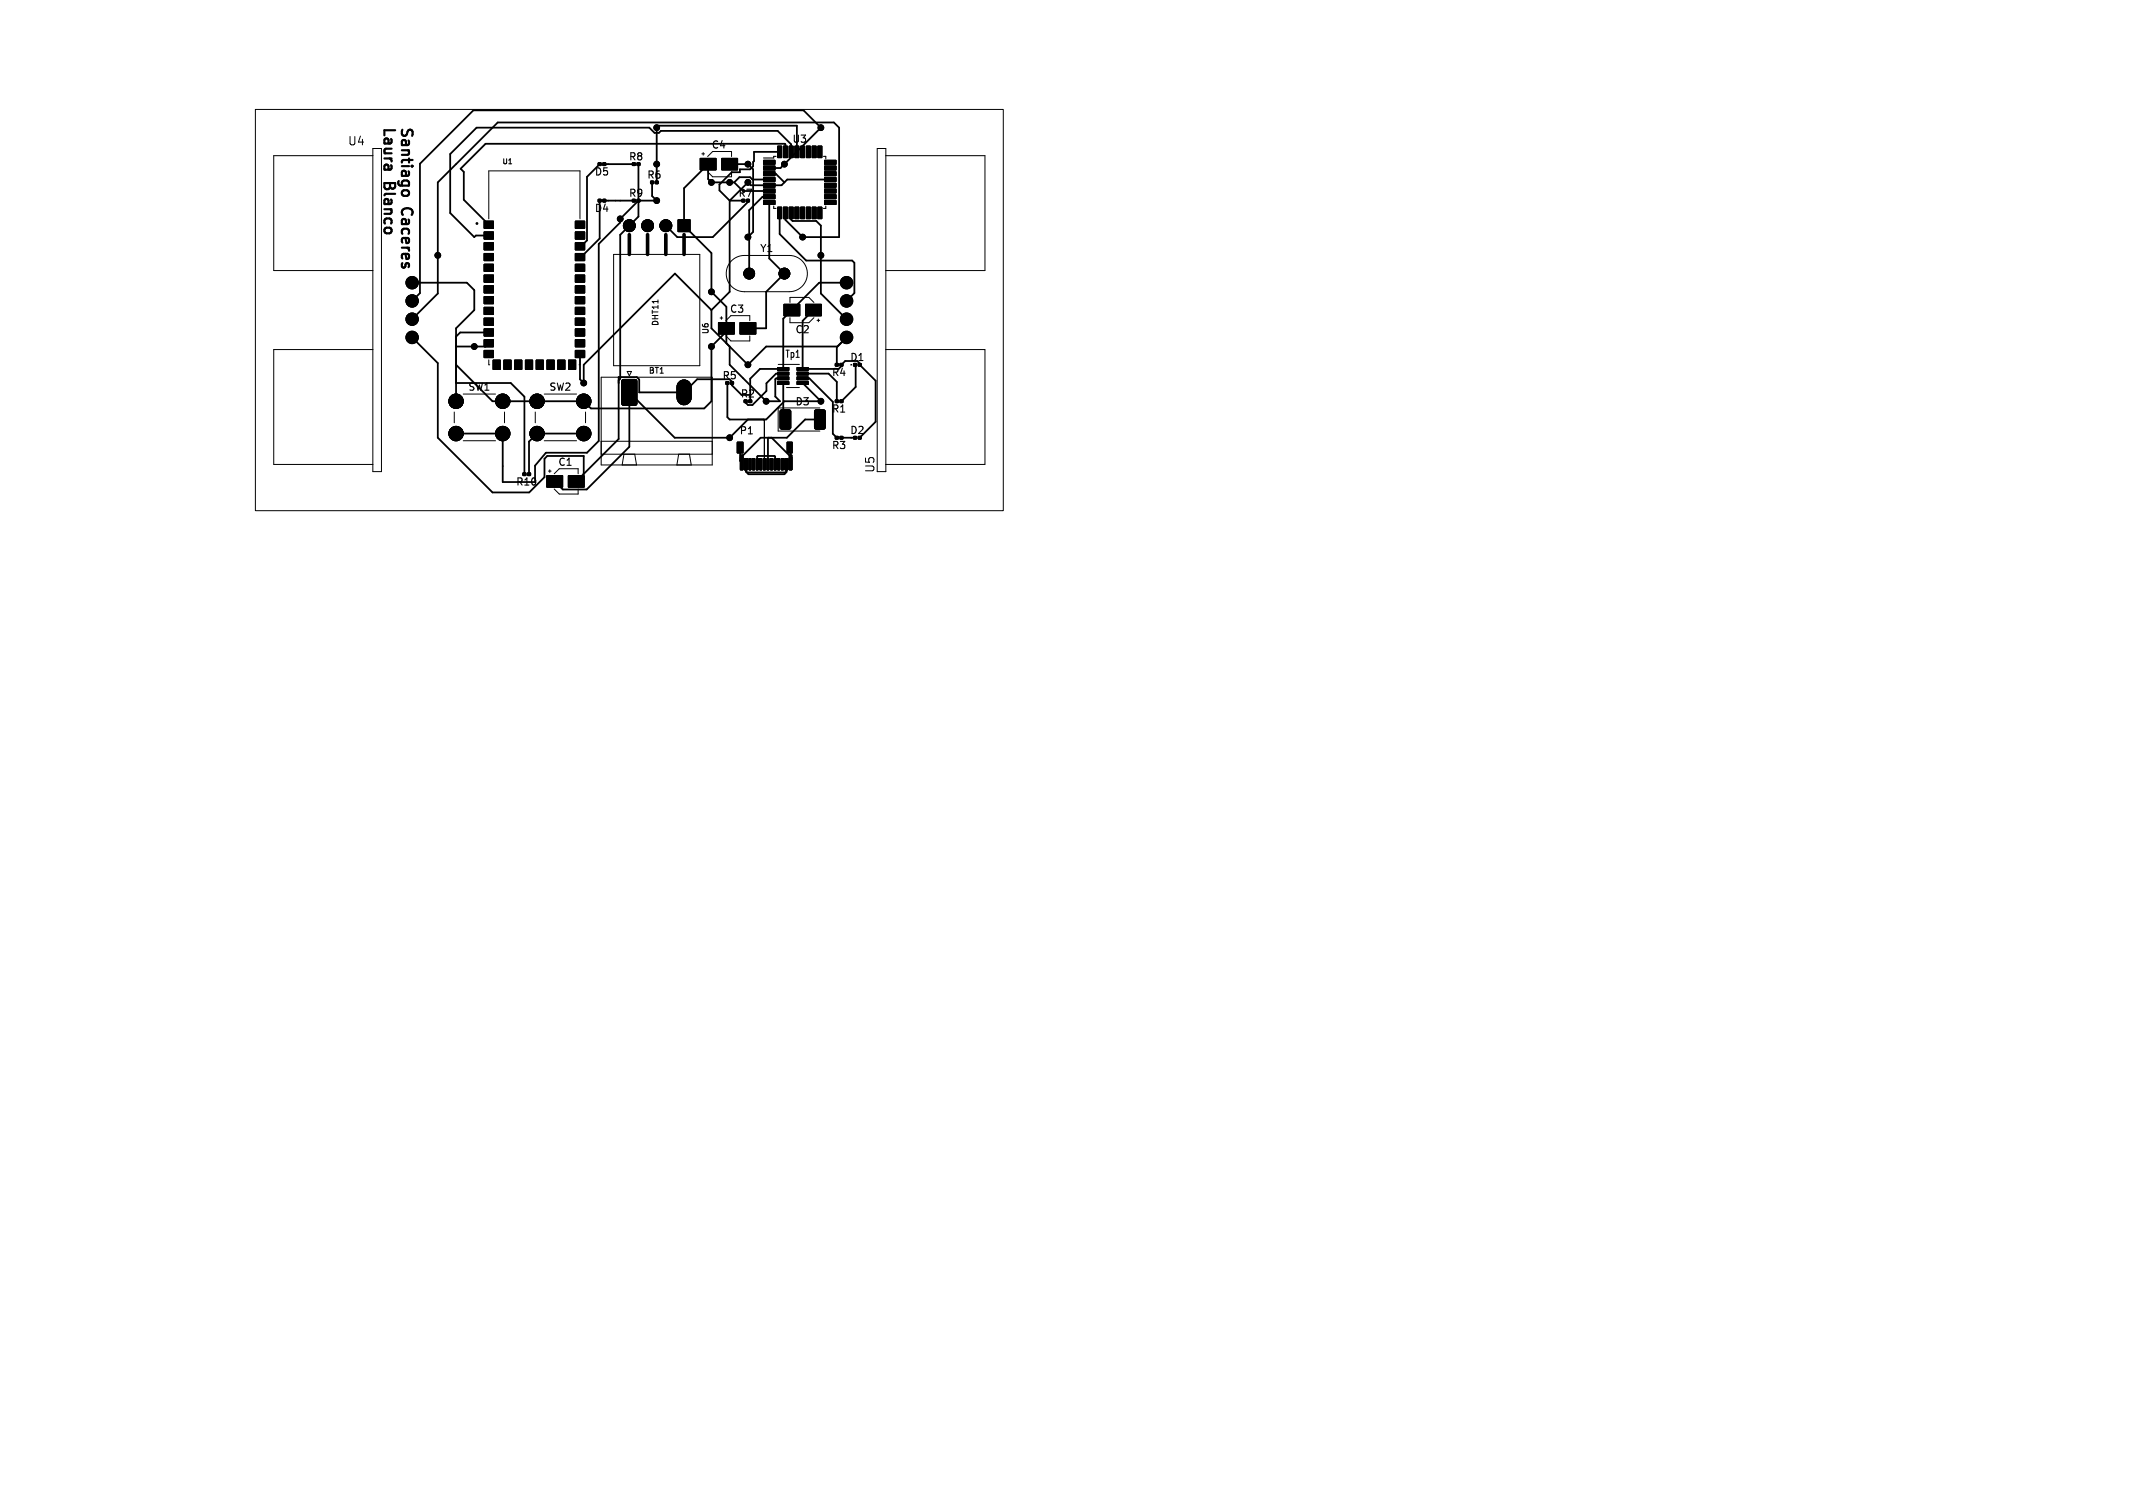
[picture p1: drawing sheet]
<svg xmlns="http://www.w3.org/2000/svg" width="297mm" height="210mm" viewBox="0 0 297 210" stroke-linecap="round" stroke-linejoin="round" font-family="sans-serif">
<defs><g id="words">
<g font-size="2.1">
<text x="53.3" y="17.8" transform="rotate(90 53.3 17.8)">Laura</text>
<text x="55.8" y="17.8" transform="rotate(90 55.8 17.8)">Santiago</text>
<text x="53.3" y="25.6" transform="rotate(90 53.3 25.6)">Blanco</text>
<text x="55.8" y="29.2" transform="rotate(90 55.8 29.2)">Caceres</text>
</g>
<g font-size="1.6">
<text x="48.4" y="20.3">U4</text>
<text x="121.8" y="65.8" transform="rotate(-90 121.8 65.8)">U5</text>
</g>
<g font-size="1.4">
<text x="87.5" y="22.5">R8</text>
<text x="99" y="20.8">C4</text>
<text x="110.3" y="20">U3</text>
<text x="82.8" y="29.7">D4</text>
<text x="82.8" y="24.6">D5</text>
<text x="87.5" y="27.6">R9</text>
<text x="90.1" y="25">R6</text>
<text x="102.8" y="27.6">R7</text>
<text x="105.8" y="35.3">Y1</text>
<text x="101.6" y="43.7">C3</text>
<text x="110.7" y="46.6">C2</text>
<text x="100.5" y="53">R5</text>
<text x="109.3" y="50">Tp1</text>
<text x="115.8" y="52.5">R4</text>
<text x="118.3" y="50.4">D1</text>
<text x="65.1" y="54.6">SW1</text>
<text x="76.4" y="54.6">SW2</text>
<text x="103.1" y="55.5">R2</text>
<text x="110.7" y="56.6">D3</text>
<text x="115.8" y="57.6">R1</text>
<text x="77.7" y="65">C1</text>
<text x="102.9" y="60.6">P1</text>
<text x="115.8" y="62.7">R3</text>
<text x="118.3" y="60.6">D2</text>
<text x="71.8" y="67.8">R10</text>
</g>
<g font-size="1.1">
<text x="91.7" y="45.4" transform="rotate(-90 91.7 45.4)">DHT11</text>
<text x="98.7" y="46.5" transform="rotate(-90 98.7 46.5)">U6</text>
<text x="90.3" y="52.1">BT1</text>
</g>
<text font-size="1" x="69.9" y="23">U1</text>
</g></defs>
<path d="M56.1 27.2l.1 .1 .6-.1" fill="none" stroke="#000" stroke-width=".3"/>
<g fill="#000" stroke="#000" stroke-width=".14">
<path d="M67.4 30.8h1.3v1h-1.3zM67.4 32.3h1.3v1h-1.3zM67.4 33.8h1.3v1h-1.3zM67.4 35.3h1.3v1h-1.3zM67.4 36.8h1.3v1h-1.3zM67.4 38.3h1.3v1h-1.3zM80.1 39.8h1.3v1h-1.3zM80.1 38.3h1.3v1h-1.3zM80.1 36.8h1.3v1h-1.3zM80.1 35.3h1.3v1h-1.3zM80.1 33.8h1.3v1h-1.3zM80.1 32.3h1.3v1h-1.3z"/>
<path d="M80.1 30.8h1.3v1h-1.3zM83.3 27.8h.3v.3h-.3zM83.3 22.7h.3v.3h-.3zM83.3 27.8h.4v.3h-.4zM83.3 22.7h.4v.3h-.4zM84 27.8h.3v.3h-.3zM84 22.7h.3v.3h-.3zM83.9 27.8h.4v.3h-.4zM83.9 22.7h.4v.3h-.4zM88.1 27.8h.4v.3h-.4zM88.1 22.7h.4v.3h-.4zM88.1 27.8h.3v.3h-.3z"/>
<path d="M88.1 22.7h.3v.3h-.3zM88.7 27.8h.4v.3h-.4zM88.7 22.7h.4v.3h-.4zM88.8 27.8h.3v.3h-.3zM88.8 22.7h.3v.3h-.3zM90.6 25.2h.4v.4h-.4zM90.6 25.2h.3v.4h-.3zM91.2 25.2h.4v.4h-.4zM91.3 25.2h.3v.4h-.3zM94.4 30.6h1.7v1.7h-1.7zM97.5 22.1h2.2v1.6h-2.2zM100.5 22.1h2.2v1.6h-2.2z"/>
<path d="M103.3 27.8h.4v.3h-.4zM103.3 27.8h.3v.3h-.3zM103.9 27.8h.4v.3h-.4zM104 27.8h.3v.3h-.3zM106.3 22.3h1.6v.6h-1.6zM106.3 23.1h1.6v.6h-1.6zM106.3 23.9h1.6v.6h-1.6zM106.3 24.7h1.6v.6h-1.6zM106.3 25.5h1.6v.6h-1.6zM106.3 26.3h1.6v.6h-1.6zM106.3 27.1h1.6v.6h-1.6zM106.3 27.9h1.6v.6h-1.6z"/>
<path d="M108.3 28.9h.5v1.6h-.5zM108.3 20.3h.5v1.6h-.5zM109.1 28.9h.5v1.6h-.5zM109.1 20.3h.5v1.6h-.5zM109.9 28.9h.5v1.6h-.5zM109.9 20.3h.5v1.6h-.5zM110.7 28.9h.5v1.6h-.5zM110.7 20.3h.5v1.6h-.5zM111.5 28.9h.5v1.6h-.5zM111.5 20.3h.5v1.6h-.5zM112.3 28.9h.5v1.6h-.5zM112.3 20.3h.5v1.6h-.5z"/>
<path d="M113.1 28.9h.5v1.6h-.5zM113.1 20.3h.5v1.6h-.5zM113.9 28.9h.5v1.6h-.5zM113.9 20.3h.5v1.6h-.5zM114.8 27.9h1.6v.6h-1.6zM114.8 27.1h1.6v.6h-1.6zM114.8 26.3h1.6v.6h-1.6zM114.8 25.5h1.6v.6h-1.6zM114.8 24.7h1.6v.6h-1.6zM114.8 23.9h1.6v.6h-1.6zM114.8 23.1h1.6v.6h-1.6zM114.8 22.3h1.6v.6h-1.6z"/>
<path d="M67.4 39.8h1.3v1h-1.3zM67.4 41.3h1.3v1h-1.3zM67.4 42.8h1.3v1h-1.3zM67.4 44.3h1.3v1h-1.3zM67.4 45.8h1.3v1h-1.3zM67.4 47.3h1.3v1h-1.3zM67.4 48.8h1.3v1h-1.3zM68.7 50.2h1v1.2h-1zM70.2 50.2h1v1.2h-1zM71.7 50.2h1v1.2h-1zM73.2 50.2h1v1.2h-1zM74.7 50.2h1v1.2h-1z"/>
<path d="M76.2 50.2h1v1.2h-1zM77.7 50.2h1v1.2h-1zM79.2 50.2h1v1.2h-1zM80.1 48.8h1.3v1h-1.3zM80.1 47.3h1.3v1h-1.3zM80.1 45.8h1.3v1h-1.3zM80.1 44.3h1.3v1h-1.3zM80.1 42.8h1.3v1h-1.3zM80.1 41.3h1.3v1h-1.3zM86.7 52.9l1.7-.1 .3 .2v3.2l-.2 .2h-1.7l-.2-.1v-3.2zM100 44.9h2.2v1.6h-2.2zM101.1 53.2h.4v.3h-.4z"/>
<path d="M101.1 53.2h.3v.3h-.3zM101.7 53.2h.4v.3h-.4zM101.8 53.2h.3v.3h-.3zM103 44.9h2.2v1.6h-2.2zM103.6 55.7h.4v.4h-.4zM103.7 55.7h.2v.3h-.2zM104.3 55.7h.4v.4h-.4zM104.3 55.7h.3v.3h-.3zM108.3 51.2h1.5v.4h-1.5zM108.3 51.8h1.5v.4h-1.5zM108.3 52.5h1.5v.4h-1.5zM108.3 53.1h1.5v.4h-1.5z"/>
<path d="M108.7 57.1h1.2l.2 .1v2.3l-.1 .3h-1.1l-.3-.2zM111 53.1h1.5v.4h-1.5zM111 52.5h1.5v.4h-1.5zM111 51.8h1.5v.4h-1.5zM111 51.2h1.5v.4h-1.5zM109.2 42.4h2.2v1.6h-2.2zM113.5 57.1h1.2l.2 .1v2.3l-.1 .3h-1.1l-.3-.2zM112.2 42.4h2.2v1.6h-2.2zM116.4 50.6h.2v.4h-.2zM116.4 55.7h.2v.3h-.2zM116.3 50.6h.4v.4h-.4zM116.3 55.7h.4v.4h-.4z"/>
<path d="M117 50.6h.3v.4h-.3zM117 55.7h.3v.3h-.3zM117 50.6h.4v.4h-.4zM117 55.7h.4v.4h-.4zM118.9 50.6h.4v.4h-.4zM118.9 50.6h.3v.4h-.3zM119.5 50.6h.4v.4h-.4zM119.6 50.6h.3v.4h-.3zM72.9 65.9h.2v.3h-.2zM72.8 65.9h.4v.3h-.4zM73.5 65.9h.3v.3h-.3zM73.5 65.9h.4v.3h-.4z"/>
<path d="M76.1 66.2h2.2v1.6h-2.2zM79.1 66.2h2.2v1.6h-2.2zM102.7 61.6h.8v1.5h-.8zM103.1 63.7h.4v1.7h-.4zM103.1 63.4h.4v2h-.4zM103.7 63.9h.4v1.5h-.4zM104.3 63.9h.3v1.5h-.3zM104.8 63.9h.3v1.5h-.3zM105.3 63.9h.3v1.5h-.3zM105.8 63.9h.3v1.5h-.3zM106.3 63.9h.3v1.5h-.3zM106.8 63.9h.3v1.5h-.3z"/>
<path d="M107.3 63.9h.3v1.5h-.3zM107.8 63.9h.3v1.5h-.3zM108.3 63.9h.3v1.5h-.3zM108.8 63.9h.3v1.5h-.3zM109.3 63.9h.4v1.5h-.4zM109.9 63.4h.4v2h-.4zM109.9 63.7h.4v1.7h-.4zM109.6 61.6h.7v1.5h-.7zM116.4 60.8h.2v.3h-.2zM116.3 60.8h.4v.3h-.4zM117 60.8h.3v.3h-.3zM117 60.8h.4v.3h-.4z"/>
<path d="M118.9 60.8h.4v.3h-.4zM118.9 60.8h.3v.3h-.3zM119.5 60.8h.4v.3h-.4zM119.6 60.8h.3v.3h-.3z"/>
<circle cx="91.4" cy="17.8" r=".4"/>
<circle cx="114.3" cy="17.8" r=".4"/>
<circle cx="57.4" cy="39.4" r=".77"/>
<circle cx="57.4" cy="39.4" r=".87"/>
<circle cx="61" cy="35.6" r=".4"/>
<circle cx="86.4" cy="30.5" r=".4"/>
<circle cx="87.6" cy="31.4" r=".83"/>
<circle cx="90.2" cy="31.4" r=".83"/>
<circle cx="91.4" cy="27.9" r=".4"/>
<circle cx="91.4" cy="22.9" r=".4"/>
<circle cx="92.7" cy="31.4" r=".83"/>
<circle cx="99.1" cy="25.4" r=".4"/>
<circle cx="101.6" cy="25.4" r=".4"/>
<circle cx="104.1" cy="33" r=".4"/>
<circle cx="104.1" cy="22.9" r=".4"/>
<circle cx="104.1" cy="25.4" r=".4"/>
<circle cx="104.3" cy="38.1" r=".75"/>
<circle cx="109.2" cy="38.1" r=".75"/>
<circle cx="109.2" cy="22.9" r=".4"/>
<circle cx="111.8" cy="33" r=".4"/>
<circle cx="114.3" cy="35.6" r=".4"/>
<circle cx="117.9" cy="39.4" r=".87"/>
<circle cx="117.9" cy="39.4" r=".77"/>
<circle cx="57.4" cy="47" r=".76"/>
<circle cx="57.4" cy="44.4" r=".76"/>
<circle cx="57.4" cy="41.9" r=".77"/>
<circle cx="57.4" cy="47" r=".87"/>
<circle cx="57.4" cy="44.4" r=".87"/>
<circle cx="57.4" cy="41.9" r=".87"/>
<circle cx="63.5" cy="55.9" r="1"/>
<circle cx="66" cy="48.3" r=".4"/>
<circle cx="70" cy="55.9" r="1"/>
<circle cx="74.8" cy="55.9" r="1"/>
<circle cx="81.3" cy="55.9" r="1"/>
<circle cx="81.3" cy="53.3" r=".4"/>
<circle cx="99.1" cy="40.6" r=".4"/>
<circle cx="99.1" cy="48.3" r=".4"/>
<circle cx="104.1" cy="50.8" r=".4"/>
<circle cx="106.7" cy="55.9" r=".4"/>
<circle cx="114.3" cy="55.9" r=".4"/>
<circle cx="117.9" cy="44.4" r=".87"/>
<circle cx="117.9" cy="47" r=".87"/>
<circle cx="117.9" cy="41.9" r=".87"/>
<circle cx="117.9" cy="47" r=".76"/>
<circle cx="117.9" cy="44.4" r=".76"/>
<circle cx="117.9" cy="41.9" r=".77"/>
<circle cx="63.5" cy="60.4" r="1"/>
<circle cx="70" cy="60.4" r="1"/>
<circle cx="74.8" cy="60.4" r="1"/>
<circle cx="81.3" cy="60.4" r="1"/>
<circle cx="101.6" cy="61" r=".4"/>
</g>
<path d="M95.2 53.9v1.5" fill="none" stroke="#000" stroke-width="2.1"/>
<g fill="none" stroke="#000" stroke-width=".25">
<path d="M57.4 39.4h7.6l1 1v2.8l-2.5 2.5v10.2M83.5 27.9v5.3l-2.6 2.6h-.1M83.5 22.9l-1.8 1.7v8.9l-.8 .8h-.1M84.1 27.9h4.2M84.1 22.9h4.2M88.9 22.9v7.3l-2.5 2.5v20l-.3 .3M90.8 25.4v1.9l.6 .6h-2.5l-2.5 2.6v.5l-3 3v27.4l-1.7 1.6h-5.7l-1.5 1.8v2.3h-4.5v-6.7h-6.5M101.6 27.9v12.7l-2.5 2.6M101.6 27.9h1.9M101.6 22.9h2.5l.8 .7v8.7l-.8 .7M102.2 25.4h-3.1l-.5-.5v-2l-3.4 3.3v5.2l3.9 3.8v5.4l2 2.1v5.1M102.2 25.4l1.2 1.2h3.7"/>
<path d="M104.1 27.9v.2l-4.8 4.9h-5l-1.6-1.6M107.1 23.4h1.6l5.6-5.6-2.4-2.4h-46l-7.4 7.4v18l-1.1 1.1M107.1 25h-2.3l-.4-.3h-1.4l-.8 .7M107.1 28.2v7.8l2.1 2.1-2.5 2.5v5.1h-2.6M107.1 27.4h-.9l-1.9 1.9v8.8M107.1 24.2h.9l1.2 1.2M108.6 21.2h-3.6v1.2l-.1 .2v.6l-.5 .4h-1.4v.4h-1.1l-1.7 1.7v.8l1.4 1.4M108.6 29.6v3l3.6 3.7h6.5l.3 .3v4.2l-1.1 1.1M109.4 29.6v1l2.4 2.4h5v-15.2l-.7-.7h-46.8l-8.3 8.3v15.5l-3.6 3.6M109.4 21.2v-1.1l-.1-.1h-41.7l-3.5 3.5 .5 .4v3.9l3.5 3.5M110.2 21.2v-1.1l-1.9-1.9h-16.3l-.3 .3h-.6l-.7-.7h-24l-3.7 3.7v8.2l3.3 3.3 .3-.2h1.8M110.2 29.6v1l.2 .2h3.3l.6 .6v9.5l3.6 3.6"/>
<path d="M111 21.2v-3.7h-19.3l-.3 .3v7.6M115.6 25h-6l-.8 .8h-4.3l-.4-.4-2.5 2.5M117.9 39.4h-3.8l-5 5v7h-3.3l-1.3 1.3v2.3M57.4 47l3.6 3.6v10.4l7.6 7.6h5.1l2.1-2.1v-2.6l.4-.4h5.1v2.5M63.5 53.3h7.6l1.9 1.9v10.8M68.1 47.8l-.5 .5h-4.1M68.1 46.3h-4l-.6 .6M99.1 43.2l-5.1-5.1-12.7 12.7v2.5l-.5-.5v-3.5M99.1 43.2v2.5l5 5.1 2.6-2.5h9.9M101.1 46.2l-2 2.1v7.6l-1 1h-15.8l-1-1h-12.7l-5.1-5.1M101.3 53.3v4.8l.3 .3h5.1l2.5-2.5h5.1l-2.5-2.6M101.6 52.8h-4.5l-1.9 1.8h-6.2v-1.7l-.3-.4h-2.6v8.6l-5.9 5.9"/>
<path d="M101.6 48.3v2.5l5.1 5.1h1.9l-.6-.7v-2.4l.1-.1h1M101.9 53.3v.4l1.4 1.3M104.1 58.4l-2.5 2.6h-7.7l-6.3-6.4v7.6l-5.9 6h-3.3l-1.2-1.2M106.4 58.4v.1M109.1 52h-1l-1.4 1.4v1.1l-1.9 1.9h-.6l-.4-.3v-.2M109.1 53.3v4.8l.3 .3M111.8 52.7h.9l3.3 3.3v4.4l.5 .6M111.8 52h3.6l1.1 1.2v2.7M113.3 43.2l-1.5 1.5v6.7h5l.4-.4v-.2l.5-.5h1.7M114.2 58.4h-2.1l-2.5 2.6h-3.7l-2.6 2.6v.8l-.2-.2v-1.9M117.9 47l-1.4 1.3v2.5M119.1 50.8v3.1l-1.9 2"/>
<path d="M119.7 50.8l2.2 2.2v5.7l-2.2 2.3M81.3 60.4h-6.5l-1.1 1.1v4.5M103.9 65.6l.1 .2h5.4l.1-.1M103.9 64.6v1.1l.3 .3h5l.3-.2v-1.2M105.4 64.6v-1l.1-.1h2.3l.1 .1v1M106.9 61v3.6M107.4 61l2.7 2.6M109.9 62.3l.2 .2v1.9M117.2 61h1.9"/>
</g>
<path d="M106.4 58.5v6.1" fill="none" stroke="#000" stroke-width=".18"/>
<g fill="none" stroke="#000" stroke-width=".14">
<path d="M35.6 15.2h104.1v55.9h-104.1zM51.9 20.7h1.2v45h-1.2zM51.9 21.7h-13.8v16h13.8M68.1 30.5v-6.7h12.7v6.7M85.4 35.4h12v15.5h-12zM97.7 21.4h.4M97.9 21.2v.4M98.5 21.8l.7-.7h2.7v.7M98.5 23.9l.7 .7h2.7v-.7M101.9 36.3l.8-.5 .6-.2h6.6a2.53 2.53 0 0 1 2.5 2.5 2.53 2.53 0 0 1-2.5 2.5h-6.3a2.53 2.53 0 0 1-2.3-1.6 2.53 2.53 0 0 1 .6-2.7zM122.1 20.7h1.2v45h-1.2zM123.3 21.7h13.8v16h-13.8"/>
<path d="M51.9 48.7h-13.8v16h13.8M63.3 57.4v1.5M64.5 54.9h4.5M68.1 50.1v.7h.1M70.3 57.4v1.5M74.5 57.4v1.5M75.8 54.9h4.5M80.8 50.1v.7h-.2M81.5 57.4v1.5M83.7 52.5h15.5v12.3h-15.5zM87.3 51.7h.6l-.3 .6zM100.3 44.3h.3"/>
<path d="M100.5 44.1v.4M101.1 44.7l.7-.7h2.6v.7M101.1 46.8l.7 .7h2.6v-.7M108.4 50.7h2.9M109.5 54h1.8M110 44.2v.7h2.6l.7-.7M110 42.1v-.7h2.6l.7 .7M113.8 44.6h.3M113.9 44.4v.4M114.2 56.8h-5.8v3.2h5.8M123.3 48.7h13.8v16h-13.8M64.5 61.4h4.5"/>
<path d="M75.8 61.4h4.5M76.4 65.6h.3M76.6 65.4v.4M77.2 66l.7-.7h2.6v.7M77.2 68.1l.7 .7h2.6v-.7M83.7 61.5h15.5M83.7 63.3h15.5M86.9 63.3l-.3 1.5M88.4 63.3l.2 1.5M94.5 63.3l-.2 1.5M96 63.3l.2 1.5"/>
<circle cx="84.7" cy="27.9" r=".05"/>
<circle cx="84.7" cy="22.9" r=".05"/>
</g>
<circle cx="66.4" cy="31.1" r=".1" fill="none" stroke="#000" stroke-width=".2"/>
<path d="M107.7 28.7v.3h.4M108.1 21.8h-.4v.2h-1.4M114.7 21.8h.3v.3M115 28.7v.3h-.3" fill="none" stroke="#000" stroke-width=".15"/>
<path d="M87.6 32.7v2.7M90.2 32.7v2.7M92.7 32.7v2.7M95.2 32.7v2.7" fill="none" stroke="#000" stroke-width=".51"/>
<use href="#words"/>
</svg>
